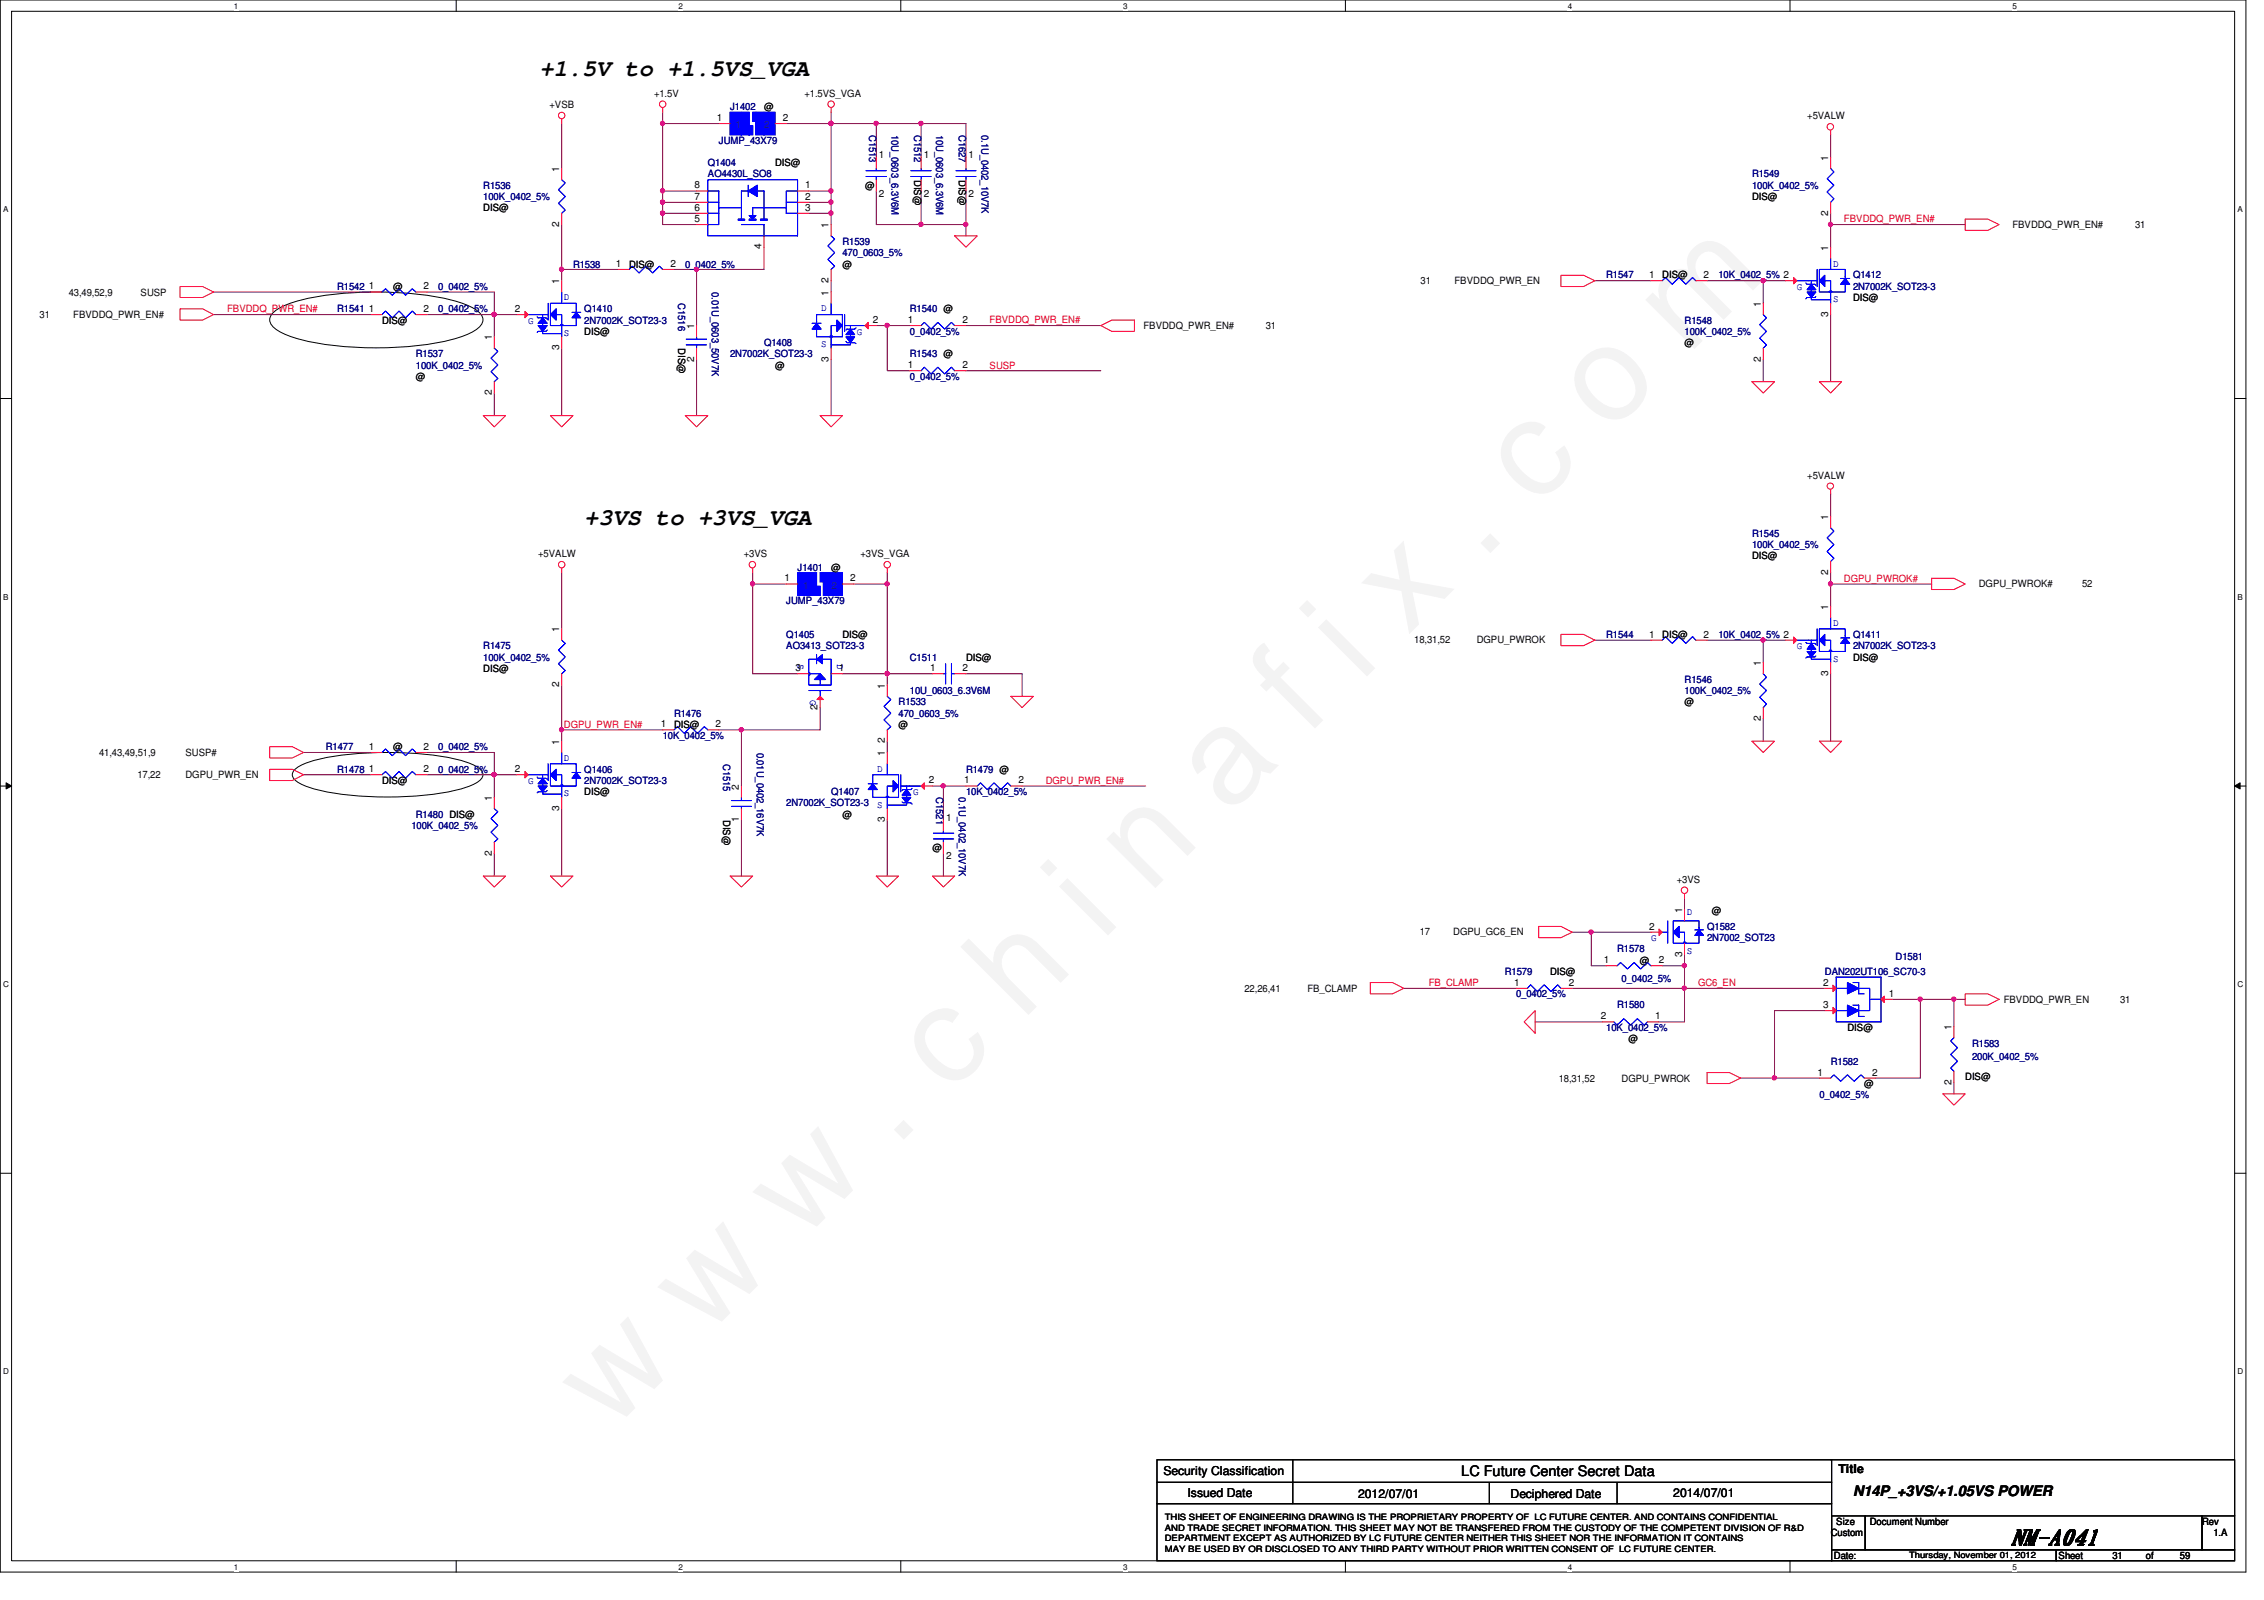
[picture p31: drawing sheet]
<svg xmlns="http://www.w3.org/2000/svg" width="297mm" height="210mm" viewBox="0 0 297 210" stroke-linecap="round" stroke-linejoin="round" font-family="sans-serif">
<defs><g id="words">
<text font-size="17.6" fill="#f0f" x="80.1" y="188" transform="rotate(-45 80.1 188)">w w w . c h i n a f i x . c o m</text>
<g font-size="3.1">
<text x="70.8" y="10">+1.5V to +1.5VS_VGA</text>
<text x="76.7" y="68.9">+3VS to +3VS_VGA</text>
</g>
<text font-size="2.8" x="263.7" y="202.7">NM-A041</text>
<g font-size="1.9">
<text x="191.7" y="193.7">LC Future Center Secret Data</text>
<text x="243.1" y="196.2">N14P_+3VS/+1.05VS POWER</text>
</g>
<g font-size="1.6">
<text x="152.7" y="193.5">Security Classification</text>
<text x="155.8" y="196.3">Issued Date</text>
<text x="178.2" y="196.5">2012/07/01</text>
<text x="198.2" y="196.5">Deciphered Date</text>
<text x="219.5" y="196.3">2014/07/01</text>
<text x="241.2" y="193.2">Title</text>
</g>
<g font-size="1.3">
<text x="72.1" y="14.1">+VSB</text>
<text x="85.8" y="12.7">+1.5V</text>
<text x="94.1" y="15.9">1</text>
<text x="100.2" y="14.4">@</text>
<text x="102.7" y="15.9">2</text>
<text x="105.5" y="12.7">+1.5VS_VGA</text>
<text x="237.1" y="15.6">+5VALW</text>
<text x="73.4" y="22.6" transform="rotate(-90 73.4 22.6)">1</text>
<text x="101.7" y="21.8">DIS@</text>
<text x="115.3" y="20.8">1</text>
<text x="119.9" y="23.6" transform="rotate(90 119.9 23.6)">DIS@</text>
<text x="121.2" y="20.8">1</text>
<text x="125.8" y="23.6" transform="rotate(90 125.8 23.6)">DIS@</text>
<text x="127.1" y="20.8">1</text>
<text x="239.9" y="21.1" transform="rotate(-90 239.9 21.1)">1</text>
<text x="63.4" y="27.7">DIS@</text>
<text x="73.4" y="29.8" transform="rotate(-90 73.4 29.8)">2</text>
<text x="91.1" y="27.6">6</text>
<text x="91.1" y="29.1">5</text>
<text x="91.1" y="26.2">7</text>
<text x="91.1" y="24.7">8</text>
<text x="105.7" y="26.2">2</text>
<text x="105.7" y="24.7">1</text>
<text x="105.7" y="27.6">3</text>
<text x="108.7" y="29.9" transform="rotate(-90 108.7 29.9)">1</text>
<text x="113.5" y="24.8">@</text>
<text x="115.3" y="25.8">2</text>
<text x="121.2" y="25.8">2</text>
<text x="127.1" y="25.8">2</text>
<text x="229.9" y="26.2">DIS@</text>
<text x="239.9" y="28.3" transform="rotate(-90 239.9 28.3)">2</text>
<text x="264" y="29.9">FBVDDQ_PWR_EN#</text>
<text x="280.1" y="29.9">31</text>
<text x="80.8" y="35">1</text>
<text x="82.5" y="35.1">DIS@</text>
<text x="88" y="35">2</text>
<text x="99.9" y="32.7" transform="rotate(-90 99.9 32.7)">4</text>
<text x="110.5" y="35.1">@</text>
<text x="239.9" y="32.9" transform="rotate(-90 239.9 32.9)">1</text>
<text x="5.2" y="41.7">31</text>
<text x="9" y="38.8">43,49,52,9</text>
<text x="9.6" y="41.7">FBVDDQ_PWR_EN#</text>
<text x="18.5" y="38.8">SUSP</text>
<text x="48.4" y="38">1</text>
<text x="48.4" y="40.9">1</text>
<text x="51.6" y="38">@</text>
<text x="55.6" y="38">2</text>
<text x="55.6" y="40.9">2</text>
<text x="67.6" y="40.9">2</text>
<text x="73.4" y="37.3" transform="rotate(-90 73.4 37.3)">1</text>
<text x="108.7" y="38.8" transform="rotate(-90 108.7 38.8)">1</text>
<text x="108.7" y="37.1" transform="rotate(-90 108.7 37.1)">2</text>
<text x="186.4" y="37.3">31</text>
<text x="190.8" y="37.3">FBVDDQ_PWR_EN</text>
<text x="216.4" y="36.5">1</text>
<text x="218.1" y="36.5">DIS@</text>
<text x="223.5" y="36.5">2</text>
<text x="231" y="40.3" transform="rotate(-90 231 40.3)">1</text>
<text x="239.9" y="41.6" transform="rotate(-90 239.9 41.6)">3</text>
<text x="243.1" y="39.5">DIS@</text>
<text x="50.1" y="42.5">DIS@</text>
<text x="64.5" y="44.7" transform="rotate(-90 64.5 44.7)">1</text>
<text x="73.4" y="46" transform="rotate(-90 73.4 46)">3</text>
<text x="76.7" y="43.9">DIS@</text>
<text x="89" y="45.7" transform="rotate(90 89 45.7)">DIS@</text>
<text x="91.1" y="47.5" transform="rotate(-90 91.1 47.5)">2</text>
<text x="91.1" y="43.2" transform="rotate(-90 91.1 43.2)">1</text>
<text x="108.7" y="47.5" transform="rotate(-90 108.7 47.5)">3</text>
<text x="114.5" y="42.4">2</text>
<text x="119.1" y="42.4">1</text>
<text x="126.3" y="42.4">2</text>
<text x="150" y="43.2">FBVDDQ_PWR_EN#</text>
<text x="166.1" y="43.2">31</text>
<text x="221" y="45.4">@</text>
<text x="231" y="47.5" transform="rotate(-90 231 47.5)">2</text>
<text x="54.6" y="49.8">@</text>
<text x="64.5" y="51.9" transform="rotate(-90 64.5 51.9)">2</text>
<text x="101.7" y="48.3">@</text>
<text x="119.1" y="48.3">1</text>
<text x="126.3" y="48.3">2</text>
<text x="237.1" y="62.8">+5VALW</text>
<text x="239.9" y="68.2" transform="rotate(-90 239.9 68.2)">1</text>
<text x="70.6" y="73.1">+5VALW</text>
<text x="97.6" y="73.1">+3VS</text>
<text x="102.9" y="76.3">1</text>
<text x="109" y="74.8">@</text>
<text x="111.5" y="76.3">2</text>
<text x="112.9" y="73.1">+3VS_VGA</text>
<text x="229.9" y="73.4">DIS@</text>
<text x="239.9" y="75.4" transform="rotate(-90 239.9 75.4)">2</text>
<text x="259.6" y="77">DGPU_PWROK#</text>
<text x="273.2" y="77">52</text>
<text x="73.4" y="83" transform="rotate(-90 73.4 83)">1</text>
<text x="110.5" y="83.7">DIS@</text>
<text x="216.4" y="83.7">1</text>
<text x="218.1" y="83.7">DIS@</text>
<text x="223.5" y="83.7">2</text>
<text x="239.9" y="80" transform="rotate(-90 239.9 80)">1</text>
<text x="63.4" y="88.1">DIS@</text>
<text x="104.4" y="88.1">3</text>
<text x="110.1" y="88.1">1</text>
<text x="122" y="88.1">1</text>
<text x="126.3" y="88.1">2</text>
<text x="126.7" y="86.7">DIS@</text>
<text x="185.5" y="84.4">18,31,52</text>
<text x="193.8" y="84.4">DGPU_PWROK</text>
<text x="231" y="87.4" transform="rotate(-90 231 87.4)">1</text>
<text x="239.9" y="88.7" transform="rotate(-90 239.9 88.7)">3</text>
<text x="243.1" y="86.7">DIS@</text>
<text x="73.4" y="90.2" transform="rotate(-90 73.4 90.2)">2</text>
<text x="86.7" y="95.4">1</text>
<text x="88.4" y="95.5">DIS@</text>
<text x="93.9" y="95.4">2</text>
<text x="107.3" y="93.1" transform="rotate(-90 107.3 93.1)">2</text>
<text x="116.1" y="90.3" transform="rotate(-90 116.1 90.3)">1</text>
<text x="117.9" y="95.5">@</text>
<text x="221" y="92.5">@</text>
<text x="231" y="94.6" transform="rotate(-90 231 94.6)">2</text>
<text x="13" y="99.1">41,43,49,51,9</text>
<text x="24.3" y="99.1">SUSP#</text>
<text x="48.4" y="101.3">1</text>
<text x="48.4" y="98.4">1</text>
<text x="51.6" y="98.4">@</text>
<text x="55.6" y="101.3">2</text>
<text x="55.6" y="98.4">2</text>
<text x="67.6" y="101.3">2</text>
<text x="73.4" y="97.7" transform="rotate(-90 73.4 97.7)">1</text>
<text x="116.1" y="99.2" transform="rotate(-90 116.1 99.2)">1</text>
<text x="116.1" y="97.5" transform="rotate(-90 116.1 97.5)">2</text>
<text x="18" y="102.1">17,22</text>
<text x="24.3" y="102.1">DGPU_PWR_EN</text>
<text x="50.1" y="102.8">DIS@</text>
<text x="64.5" y="105.1" transform="rotate(-90 64.5 105.1)">1</text>
<text x="73.4" y="106.4" transform="rotate(-90 73.4 106.4)">3</text>
<text x="76.7" y="104.3">DIS@</text>
<text x="94.9" y="107.6" transform="rotate(90 94.9 107.6)">DIS@</text>
<text x="96.9" y="107.9" transform="rotate(-90 96.9 107.9)">1</text>
<text x="96.9" y="103.6" transform="rotate(-90 96.9 103.6)">2</text>
<text x="110.5" y="107.3">@</text>
<text x="116.1" y="107.9" transform="rotate(-90 116.1 107.9)">3</text>
<text x="121.9" y="102.8">2</text>
<text x="124.1" y="107.7">1</text>
<text x="126.5" y="102.8">1</text>
<text x="133.6" y="102.8">2</text>
<text x="64.5" y="112.3" transform="rotate(-90 64.5 112.3)">2</text>
<text x="122.3" y="111.7">@</text>
<text x="124.1" y="112.7">2</text>
<text x="220" y="115.8">+3VS</text>
<text x="220.7" y="119.8" transform="rotate(-90 220.7 119.8)">1</text>
<text x="224.6" y="119.9">@</text>
<text x="186.3" y="122.7">17</text>
<text x="190.7" y="122.7">DGPU_GC6_EN</text>
<text x="216.4" y="122">2</text>
<text x="220.7" y="125.5" transform="rotate(-90 220.7 125.5)">3</text>
<text x="163.3" y="130.1">22,26,41</text>
<text x="171.5" y="130.1">FB_CLAMP</text>
<text x="198.7" y="129.3">1</text>
<text x="203.4" y="127.9">DIS@</text>
<text x="205.8" y="129.3">2</text>
<text x="210.4" y="126.4">1</text>
<text x="215.1" y="126.4">@</text>
<text x="217.6" y="126.4">2</text>
<text x="239.2" y="129.3">2</text>
<text x="247.8" y="130.8">1</text>
<text x="262.9" y="131.6">FBVDDQ_PWR_EN</text>
<text x="278.2" y="131.6">31</text>
<text x="210" y="133.7">2</text>
<text x="213.7" y="136.7">@</text>
<text x="217.2" y="133.7">1</text>
<text x="239.2" y="132.2">3</text>
<text x="242.4" y="135.3">DIS@</text>
<text x="256" y="135.1" transform="rotate(-90 256 135.1)">1</text>
<text x="204.5" y="141.9">18,31,52</text>
<text x="212.8" y="141.9">DGPU_PWROK</text>
<text x="238.5" y="141.1">1</text>
<text x="244.6" y="142.6">@</text>
<text x="245.6" y="141.1">2</text>
<text x="256" y="142.3" transform="rotate(-90 256 142.3)">2</text>
<text x="257.8" y="141.7">DIS@</text>
<text x="240.2" y="201.5">Custom</text>
<text x="240.9" y="200.1">Size</text>
<text x="245.3" y="200.1">Document Number</text>
<text x="288.9" y="200.1">Rev</text>
<text x="290.4" y="201.5">1.A</text>
<text x="240.6" y="204.5">Date:</text>
<text x="270.1" y="204.5">Sheet</text>
<text x="277.2" y="204.5">31</text>
<text x="281.6" y="204.5">of</text>
<text x="286" y="204.5">59</text>
</g>
<g font-size="1.3" fill="#000080">
<text x="95.8" y="14.4">J1402</text>
<text x="114" y="17.7" transform="rotate(90 114 17.7)">C1513</text>
<text x="117" y="17.7" transform="rotate(90 117 17.7)">10U_0603_6.3V6M</text>
<text x="119.9" y="17.7" transform="rotate(90 119.9 17.7)">C1512</text>
<text x="122.8" y="17.7" transform="rotate(90 122.8 17.7)">10U_0603_6.3V6M</text>
<text x="125.8" y="17.7" transform="rotate(90 125.8 17.7)">C1627</text>
<text x="128.8" y="17.7" transform="rotate(90 128.8 17.7)">0.1U_0402_10V7K</text>
<text x="92.9" y="21.8">Q1404</text>
<text x="92.9" y="23.3">AO4430L_SO8</text>
<text x="94.3" y="18.9">JUMP_43X79</text>
<text x="229.9" y="23.3">R1549</text>
<text x="63.4" y="24.8">R1536</text>
<text x="63.4" y="26.2">100K_0402_5%</text>
<text x="229.9" y="24.8">100K_0402_5%</text>
<text x="75.2" y="35.1">R1538</text>
<text x="89.9" y="35.1">0_0402_5%</text>
<text x="110.5" y="32.1">R1539</text>
<text x="110.5" y="33.6">470_0603_5%</text>
<text x="44.2" y="38">R1542</text>
<text x="44.2" y="41">R1541</text>
<text x="57.5" y="38">0_0402_5%</text>
<text x="57.5" y="41">0_0402_5%</text>
<text x="76.7" y="41">Q1410</text>
<text x="89" y="39.8" transform="rotate(90 89 39.8)">C1516</text>
<text x="93.4" y="38.3" transform="rotate(90 93.4 38.3)">0.01U_0603_50V7K</text>
<text x="119.4" y="41">R1540 @</text>
<text x="210.7" y="36.5">R1547</text>
<text x="225.5" y="36.5">10K_0402_5% 2</text>
<text x="243.1" y="36.5">Q1412</text>
<text x="243.1" y="38">2N7002K_SOT23-3</text>
<text x="54.6" y="46.9">R1537</text>
<text x="76.7" y="42.5">2N7002K_SOT23-3</text>
<text x="95.8" y="46.9">2N7002K_SOT23-3</text>
<text x="100.2" y="45.4">Q1408</text>
<text x="119.4" y="43.9">0_0402_5%</text>
<text x="119.4" y="46.9">R1543 @</text>
<text x="221" y="42.5">R1548</text>
<text x="221" y="43.9">100K_0402_5%</text>
<text x="54.6" y="48.3">100K_0402_5%</text>
<text x="119.4" y="49.8">0_0402_5%</text>
<text x="229.9" y="70.4">R1545</text>
<text x="229.9" y="71.9">100K_0402_5%</text>
<text x="104.6" y="74.8">J1401</text>
<text x="103.2" y="83.7">Q1405</text>
<text x="103.2" y="79.3">JUMP_43X79</text>
<text x="210.7" y="83.7">R1544</text>
<text x="225.5" y="83.7">10K_0402_5% 2</text>
<text x="243.1" y="83.7">Q1411</text>
<text x="63.4" y="85.2">R1475</text>
<text x="63.4" y="86.7">100K_0402_5%</text>
<text x="103.2" y="85.2">AO3413_SOT23-3</text>
<text x="119.4" y="86.7">C1511</text>
<text x="221" y="89.6">R1546</text>
<text x="243.1" y="85.2">2N7002K_SOT23-3</text>
<text x="88.4" y="94">R1476</text>
<text x="117.9" y="92.5">R1533</text>
<text x="117.9" y="94">470_0603_5%</text>
<text x="119.4" y="91.1">10U_0603_6.3V6M</text>
<text x="221" y="91.1">100K_0402_5%</text>
<text x="42.8" y="98.4">R1477</text>
<text x="44.2" y="101.4">R1478</text>
<text x="57.5" y="101.4">0_0402_5%</text>
<text x="57.5" y="98.4">0_0402_5%</text>
<text x="76.7" y="101.4">Q1406</text>
<text x="86.9" y="96.9">10K_0402_5%</text>
<text x="94.9" y="100.2" transform="rotate(90 94.9 100.2)">C1515</text>
<text x="99.3" y="98.7" transform="rotate(90 99.3 98.7)">0.01U_0402_16V7K</text>
<text x="126.7" y="101.4">R1479 @</text>
<text x="54.6" y="107.3">R1480 DIS@</text>
<text x="76.7" y="102.8">2N7002K_SOT23-3</text>
<text x="103.2" y="105.8">2N7002K_SOT23-3</text>
<text x="109" y="104.3">Q1407</text>
<text x="122.8" y="104.6" transform="rotate(90 122.8 104.6)">C1521</text>
<text x="125.8" y="104.6" transform="rotate(90 125.8 104.6)">0.1U_0402_10V7K</text>
<text x="126.7" y="104.3">10K_0402_5%</text>
<text x="54" y="108.8">100K_0402_5%</text>
<text x="212.2" y="124.9">R1578</text>
<text x="224" y="122">Q1582</text>
<text x="224" y="123.5">2N7002_SOT23</text>
<text x="248.7" y="126">D1581</text>
<text x="197.4" y="127.9">R1579</text>
<text x="198.9" y="130.9">0_0402_5%</text>
<text x="212.8" y="128.8">0_0402_5%</text>
<text x="239.4" y="127.9">DAN202UT106_SC70-3</text>
<text x="210.7" y="135.3">10K_0402_5%</text>
<text x="212.2" y="132.3">R1580</text>
<text x="258.7" y="137.3">R1583</text>
<text x="240.2" y="139.7">R1582</text>
<text x="258.7" y="139.1">200K_0402_5%</text>
<text x="238.7" y="144.1">0_0402_5%</text>
</g>
<g font-size="1.3" fill="#004080">
<text x="96.5" y="16.8">1</text>
<text x="100.2" y="16.8">2</text>
<text x="105.4" y="77.2">1</text>
<text x="109.1" y="77.2">2</text>
</g>
<g font-size="1.3" fill="#f00">
<text x="241.9" y="29.2">FBVDDQ_PWR_EN#</text>
<text x="29.8" y="41">FBVDDQ_PWR_EN#</text>
<text x="129.8" y="42.4">FBVDDQ_PWR_EN#</text>
<text x="129.8" y="48.3">SUSP</text>
<text x="241.9" y="76.3">DGPU_PWROK#</text>
<text x="74" y="95.5">DGPU_PWR_EN#</text>
<text x="137.2" y="102.8">DGPU_PWR_EN#</text>
<text x="187.4" y="129.4">FB_CLAMP</text>
<text x="222.8" y="129.4">GC6_EN</text>
</g>
<g font-size="1.3" fill="#00f">
<text x="240.5" y="35">D</text>
<text x="74" y="39.4">D</text>
<text x="107.7" y="40.9">D</text>
<text x="235.8" y="38.1">G</text>
<text x="240.5" y="39.7">S</text>
<text x="69.3" y="42.5">G</text>
<text x="74" y="44.1">S</text>
<text x="107.7" y="45.6">S</text>
<text x="112.4" y="43.9">G</text>
<text x="240.5" y="82.1">D</text>
<text x="104.7" y="87.1" transform="rotate(90 104.7 87.1)">S</text>
<text x="109.9" y="87.1" transform="rotate(90 109.9 87.1)">D</text>
<text x="235.8" y="85.2">G</text>
<text x="240.5" y="86.8">S</text>
<text x="106.3" y="91.8" transform="rotate(90 106.3 91.8)">G</text>
<text x="74" y="99.8">D</text>
<text x="115.1" y="101.3">D</text>
<text x="69.3" y="102.9">G</text>
<text x="74" y="104.5">S</text>
<text x="115.1" y="106">S</text>
<text x="119.8" y="104.4">G</text>
<text x="221.3" y="120">D</text>
<text x="216.6" y="123.5">G</text>
<text x="221.3" y="125.1">S</text>
</g>
<g font-size="1.1">
<text x="30.7" y="1.1">1</text>
<text x="89" y="1.1">2</text>
<text x="147.4" y="1.1">3</text>
<text x="205.7" y="1.1">4</text>
<text x="264" y="1.1">5</text>
<text x=".4" y="27.9">A</text>
<text x="293.6" y="27.9">A</text>
<text x=".4" y="78.7">B</text>
<text x="293.6" y="78.7">B</text>
<text x=".4" y="129.5">C</text>
<text x="293.6" y="129.5">C</text>
<text x=".4" y="180.3">D</text>
<text x="293.6" y="180.3">D</text>
<text x="152.8" y="202.2">DEPARTMENT EXCEPT AS AUTHORIZED BY LC FUTURE CENTER NEITHER THIS SHEET NOR THE INFORMATION IT CONTAINS</text>
<text x="152.8" y="203.6">MAY BE USED BY OR DISCLOSED TO ANY THIRD PARTY WITHOUT PRIOR WRITTEN CONSENT OF LC FUTURE CENTER.</text>
<text x="152.8" y="199.4">THIS SHEET OF ENGINEERING DRAWING IS THE PROPRIETARY PROPERTY OF LC FUTURE CENTER. AND CONTAINS CONFIDENTIAL</text>
<text x="152.8" y="200.8">AND TRADE SECRET INFORMATION. THIS SHEET MAY NOT BE TRANSFERED FROM THE CUSTODY OF THE COMPETENT DIVISION OF R&amp;D</text>
<text x="30.7" y="205.9">1</text>
<text x="89" y="205.9">2</text>
<text x="147.4" y="205.9">3</text>
<text x="205.7" y="205.9">4</text>
<text x="250.5" y="204.4">Thursday, November 01, 2012</text>
<text x="264" y="205.9">5</text>
</g>
</g></defs>
<path d="M0 0h294.7v206.2h-294.7zM1.5 1.5h291.7v203.3h-291.7z" fill="none" stroke="#000" stroke-width=".13"/>
<g fill="#fff">
<path d="M30.7 .2h.6v1.2h-.6z"/>
<path d="M30.7 204.9h.6v1.2h-.6z"/>
</g>
<path d="M59.9 0v1.5M59.9 204.8v1.4" fill="none" stroke="#000" stroke-width=".13"/>
<g fill="#fff">
<path d="M89 .2h.6v1.2h-.6z"/>
<path d="M89 204.9h.6v1.2h-.6z"/>
</g>
<path d="M118.2 0v1.5M118.2 204.8v1.4" fill="none" stroke="#000" stroke-width=".13"/>
<g fill="#fff">
<path d="M147.4 .2h.5v1.2h-.5z"/>
<path d="M147.4 204.9h.5v1.2h-.5z"/>
</g>
<path d="M176.5 0v1.5M176.5 204.8v1.4" fill="none" stroke="#000" stroke-width=".13"/>
<g fill="#fff">
<path d="M205.7 .2h.6v1.2h-.6z"/>
<path d="M205.7 204.9h.6v1.2h-.6z"/>
</g>
<path d="M234.9 0v1.5M234.9 204.8v1.4" fill="none" stroke="#000" stroke-width=".13"/>
<g fill="#fff">
<path d="M264 .2h.6v1.2h-.6z"/>
<path d="M264 204.9h.6v1.2h-.6z"/>
<path d="M.4 26.9h.7v1.2h-.7z"/>
<path d="M293.6 26.9h.7v1.2h-.7z"/>
<path d="M.4 77.7h.7v1.2h-.7z"/>
<path d="M293.6 77.7h.7v1.2h-.7z"/>
</g>
<path d="M0 52.3h1.5M293.2 52.3h1.5" fill="none" stroke="#000" stroke-width=".13"/>
<g fill="#fff">
<path d="M.4 128.5h.8v1.2h-.8z"/>
<path d="M293.6 128.5h.7v1.2h-.7z"/>
</g>
<path d="M0 103.1h1.5M.8 102.7l.7 .4-.7 .4zM293.2 103.1l.7-.4v.8zM293.2 103.1h1.5" fill="none" stroke="#000" stroke-width=".13"/>
<path d="M.8 102.7l.7 .4-.7 .4zM293.2 103.1l.7-.4v.8z" fill="#000"/>
<g fill="#fff">
<path d="M.4 179.3h.8v1.2h-.8z"/>
<path d="M293.6 179.3h.7v1.2h-.7z"/>
</g>
<path d="M35.8 41a11.3 11.3 0 0 1 5.6-2 46.9 46.9 0 0 1 18.4 .5 7.4 7.4 0 0 1 3.1 1.5 1.17 1.17 0 0 1 0 1.9 11.4 11.4 0 0 1-5.5 2.1 45.9 45.9 0 0 1-18.5-.6 7.3 7.3 0 0 1-3.1-1.5 1.18 1.18 0 0 1 0-1.9zM38.8 100.8a12.7 12.7 0 0 1 5.7-1.7 47.9 47.9 0 0 1 15.2 .5 8.2 8.2 0 0 1 3.2 1.2 .91 .91 0 0 1 0 1.6 13.1 13.1 0 0 1-5.7 1.8 46.9 46.9 0 0 1-15.2-.5 8.2 8.2 0 0 1-3.2-1.3 .91 .91 0 0 1 0-1.6zM0 153.9h1.5M293.2 153.9h1.5" fill="none" stroke="#000" stroke-width=".13"/>
<path d="M28 38.3h20.7M64.8 41.3v2.9" fill="none" stroke="#800040" stroke-width=".13"/>
<circle cx="64.8" cy="41.2" r=".29" fill="#f0f"/>
<circle cx="64.8" cy="41.2" r=".29" fill="none" stroke="#f0f" stroke-width=".13"/>
<path d="M73.7 16.2v5.9M64.8 38.3v3h3M28 41.3h20.7M64.8 51.6v2.9" fill="none" stroke="#800040" stroke-width=".13"/>
<circle cx="64.8" cy="41.2" r=".29" fill="#f0f"/>
<circle cx="64.8" cy="41.2" r=".29" fill="none" stroke="#f0f" stroke-width=".13"/>
<path d="M86.9 14.7v1.5h7.4M109 14.7v1.5" fill="none" stroke="#800040" stroke-width=".13"/>
<circle cx="86.9" cy="16.2" r=".29" fill="#f0f"/>
<circle cx="86.9" cy="16.2" r=".29" fill="none" stroke="#f0f" stroke-width=".13"/>
<path d="M86.9 16.2v8.9h4.5M103.2 16.2h5.8M120.9 16.2h-5.9v4.4M126.7 16.2v4.4M56 38.3h8.8M56 41.3h8.8" fill="none" stroke="#800040" stroke-width=".13"/>
<circle cx="114.9" cy="16.2" r=".29" fill="#f0f"/>
<circle cx="114.9" cy="16.2" r=".29" fill="none" stroke="#f0f" stroke-width=".13"/>
<path d="M126.7 16.2h-5.8v4.4" fill="none" stroke="#800040" stroke-width=".13"/>
<circle cx="120.8" cy="16.2" r=".29" fill="#f0f"/>
<circle cx="120.8" cy="16.2" r=".29" fill="none" stroke="#f0f" stroke-width=".13"/>
<path d="M109 16.2h6" fill="none" stroke="#800040" stroke-width=".13"/>
<circle cx="109" cy="16.2" r=".29" fill="#f0f"/>
<circle cx="109" cy="16.2" r=".29" fill="none" stroke="#f0f" stroke-width=".13"/>
<path d="M109 16.2v8.9" fill="none" stroke="#800040" stroke-width=".13"/>
<circle cx="109" cy="16.2" r=".29" fill="#f0f"/>
<circle cx="109" cy="16.2" r=".29" fill="none" stroke="#f0f" stroke-width=".13"/>
<path d="M240.2 76.6h13.2" fill="none" stroke="#800040" stroke-width=".13"/>
<circle cx="240.2" cy="76.6" r=".29" fill="#f0f"/>
<circle cx="240.2" cy="76.6" r=".29" fill="none" stroke="#f0f" stroke-width=".13"/>
<path d="M240.2 75.1v4.4M240.2 64.8v3M39.8 98.7h8.9M240.2 88.4v8.8M64.8 101.6v3" fill="none" stroke="#800040" stroke-width=".13"/>
<circle cx="64.8" cy="101.6" r=".29" fill="#f0f"/>
<circle cx="64.8" cy="101.6" r=".29" fill="none" stroke="#f0f" stroke-width=".13"/>
<path d="M64.8 98.7v2.9h3M39.8 101.6h8.9M64.8 112v2.9" fill="none" stroke="#800040" stroke-width=".13"/>
<circle cx="64.8" cy="101.6" r=".29" fill="#f0f"/>
<circle cx="64.8" cy="101.6" r=".29" fill="none" stroke="#f0f" stroke-width=".13"/>
<path d="M56 101.6h8.8" fill="none" stroke="#800040" stroke-width=".13"/>
<circle cx="64.8" cy="101.6" r=".29" fill="#f0f"/>
<circle cx="64.8" cy="101.6" r=".29" fill="none" stroke="#f0f" stroke-width=".13"/>
<path d="M56 98.7h8.8M257.8 131.1h-1.4v3.6M232.8 141.4h5.9" fill="none" stroke="#800040" stroke-width=".13"/>
<circle cx="256.3" cy="131.1" r=".29" fill="#f0f"/>
<circle cx="256.3" cy="131.1" r=".29" fill="none" stroke="#f0f" stroke-width=".13"/>
<path d="M256.4 131.1h-4.4v10.3M256.4 142v1.5" fill="none" stroke="#800040" stroke-width=".13"/>
<circle cx="251.9" cy="131.1" r=".29" fill="#f0f"/>
<circle cx="251.9" cy="131.1" r=".29" fill="none" stroke="#f0f" stroke-width=".13"/>
<path d="M240.2 29.5h17.6M221 129.7h18.4M232.8 132.6h6.6M248.3 131.1h3.7M246.1 141.4h5.9" fill="none" stroke="#800040" stroke-width=".13"/>
<circle cx="240.2" cy="29.4" r=".29" fill="#f0f"/>
<circle cx="240.2" cy="29.4" r=".29" fill="none" stroke="#f0f" stroke-width=".13"/>
<path d="M240.2 17.7v2.9M240.2 28v4.4M240.2 41.3v8.8" fill="none" stroke="#800040" stroke-width=".13"/>
<g fill="none" stroke="#f00" stroke-width=".13">
<path d="M73.7 15.6v.6M86.9 14.1v.6M109 14.1v.6M240.2 17.1v.6M23.6 37.6h3l1.4 .7-1.4 .7h-3zM120.9 20.6v1.5M120.9 23.6v1.5M257.8 28.7h3l1.5 .8-1.5 .7h-3zM23.6 40.5h3l1.4 .8-1.4 .7h-3zM63.4 54.5h2.9l-1.5 1.5zM238.7 50.1h2.9l-1.4 1.5zM240.2 64.2v.6"/>
<path d="M240.2 67.8v1.5M240.2 73.7v1.4M253.4 75.9h3l1.4 .7-1.4 .7h-3zM35.4 98h2.9l1.5 .7-1.5 .7h-2.9zM238.7 97.2h2.9l-1.4 1.5zM35.4 100.9h2.9l1.5 .7-1.5 .8h-2.9zM63.4 114.9h2.9l-1.5 1.5zM64.8 104.6v1.5M64.8 110.5v1.5M257.8 130.4h3l1.5 .7-1.5 .8h-3zM238.7 141.4h1.5M244.6 141.4h1.5"/>
<path d="M254.9 143.5h2.9l-1.4 1.5z"/>
<circle cx="73.7" cy="15.1" r=".43"/>
<circle cx="86.9" cy="13.7" r=".43"/>
<circle cx="109" cy="13.7" r=".43"/>
<circle cx="240.1" cy="16.6" r=".43"/>
<circle cx="240.2" cy="63.8" r=".42"/>
</g>
<path d="M151.8 191.5h88.5v3h-88.5zM151.8 194.5h88.5v2.8h-88.5zM151.8 197.3h88.5v7.5h-88.5zM169.6 191.5v5.8M195.4 194.5v2.8M212.2 194.5v2.8M240.2 191.5h53v7.4M240.3 198.9h4.4v4.4h-4.4zM244.7 198.9h44.2v4.4h-44.2zM288.9 198.9h4.3v4.4h-4.3zM240.3 203.3h29.5v1.5h-29.5zM269.8 203.3h23.4v1.5h-23.4z" fill="none" stroke="#000" stroke-width=".13"/>
<path d="M119.5 23.2h2.7M119.5 22.4h2.7M120.9 22.1v.3M120.9 23.2v.4M240.2 69.3l.4 .4-.9 .9 .9 .9-.9 .8 .9 .9-.4 .5M64.8 106.1l.5 .4-.9 .9 .9 .9-.9 .9 .9 .9-.5 .4M240.2 141.4l.4-.4 .9 .9 .9-.9 .9 .9 .9-.9 .4 .4" fill="none" stroke="#00f" stroke-width=".13"/>
<path d="M239.4 83.2v1.5l-.7-.7z" fill="#00f"/>
<path d="M239.4 83.2v1.5l-.7-.7z" fill="none" stroke="#00f" stroke-width=".13"/>
<path d="M242.1 83.7l.6 .7h-1.2z" fill="#00f"/>
<path d="M237.2 84h1.2M238.4 82.5v2.2M240 85.5v-.2h.3v.2h-.1M240.2 85.5v1.4M241.5 83.7h1.2M242.1 84.4v1.1h-1.9M242.1 83.7v-1.2h-3.4v3h1.5v-1.5h-.8M242.1 83.7l.6 .7h-1.2z" fill="none" stroke="#00f" stroke-width=".13"/>
<path d="M237.6 84.4l.6 .8h-1.1z" fill="#00f"/>
<path d="M237.6 84.4l.6 .8h-1.1z" fill="none" stroke="#00f" stroke-width=".13"/>
<path d="M237.1 85.5h1.1l-.6 .7z" fill="#00f"/>
<path d="M237.1 84.4h1l.1 .2M237.1 85.5h1.1l-.6 .7zM237.6 85.2h.1M237.6 84v.4M237.6 85.2v.3M237.6 86.2v.3h2.6M238.2 86.1l-.1 .1h-1M240.2 81v1.5" fill="none" stroke="#00f" stroke-width=".13"/>
<path d="M239.4 83.2v1.5l-.7-.7z" fill="#00f"/>
<path d="M239.4 83.2v1.5l-.7-.7z" fill="none" stroke="#00f" stroke-width=".13"/>
<path d="M242.1 83.7l.6 .7h-1.2z" fill="#00f"/>
<path d="M237.2 84h1.2M238.4 82.5v2.2M240 85.5v-.2h.3v.2h-.1M240.2 85.5v1.4M241.5 83.7h1.2M242.1 84.4v1.1h-1.9M242.1 83.7v-1.2h-3.4v3h1.5v-1.5h-.8M242.1 83.7l.6 .7h-1.2z" fill="none" stroke="#00f" stroke-width=".13"/>
<path d="M237.6 84.4l.6 .8h-1.1z" fill="#00f"/>
<path d="M237.6 84.4l.6 .8h-1.1z" fill="none" stroke="#00f" stroke-width=".13"/>
<path d="M237.1 85.5h1.1l-.6 .7z" fill="#00f"/>
<g fill="none" stroke="#00f" stroke-width=".13">
<path d="M50.1 38.3l.5-.4 .9 .8 .9-.8 .8 .8 .9-.8 .5 .4M73.7 23.6l.5 .4-.9 .9 .9 .9-.9 .9 .9 .9-.5 .4M125.4 23.2h2.6M125.4 22.4h2.6M126.7 22.1v.3M126.7 23.2v.4M240.2 22.1l.4 .5-.9 .9 .9 .8-.9 .9 .9 .9-.4 .4M64.8 45.7l.5 .4-.9 .9 .9 .9-.9 .9 .9 .9-.5 .4M237.1 84.4h1l.1 .2M237.1 85.5h1.1l-.6 .7zM237.6 85.2h.1M237.6 84v.4"/>
<path d="M237.6 85.2v.3M237.6 86.2v.3h2.6M238.2 86.1l-.1 .1h-1M240.2 81v1.5"/>
</g>
<path d="M48.7 38.3h1.4M54.6 38.3h1.4M73.7 22.1v1.5M126.7 20.6v1.5M126.7 23.6v1.5M240.2 20.6v1.5M240.2 26.5v1.5M64.8 44.2v1.5M64.8 50.1v1.5M240.2 79.5v1.5M240.2 86.9v1.5" fill="none" stroke="#f00" stroke-width=".13"/>
<path d="M238.7 36.8l.7-.7v1.5z" fill="#00f"/>
<path d="M238.7 36.8l.7-.7v1.5z" fill="none" stroke="#00f" stroke-width=".13"/>
<path d="M242.1 36.5l.6 .8h-1.2z" fill="#00f"/>
<path d="M237.2 36.8h1.2M238.4 35.3v2.3M240 38.3v-.1h.3v.1h-.1M240.2 38.3v1.5M241.5 36.5h1.2M242.1 37.3v1h-1.9M242.1 36.5v-1.2h-3.4v3h1.5v-1.5h-.8M242.1 36.5l.6 .8h-1.2z" fill="none" stroke="#00f" stroke-width=".13"/>
<path d="M237.6 37.3l.6 .7h-1.1z" fill="#00f"/>
<path d="M237.6 37.3l.6 .7h-1.1z" fill="none" stroke="#00f" stroke-width=".13"/>
<path d="M237.1 38.3h1.1l-.6 .7z" fill="#00f"/>
<path d="M237.1 37.3h1l.1 .1M237.1 38.3h1.1l-.6 .7zM237.6 38h.1M237.6 36.8v.5M237.6 38v.3M237.6 39v.3h2.6M238.2 38.9l-.1 .1h-1M240.2 33.9v1.4" fill="none" stroke="#00f" stroke-width=".13"/>
<path d="M238.7 36.8l.7-.7v1.5z" fill="#00f"/>
<path d="M238.7 36.8l.7-.7v1.5z" fill="none" stroke="#00f" stroke-width=".13"/>
<path d="M242.1 36.5l.6 .8h-1.2z" fill="#00f"/>
<path d="M237.2 36.8h1.2M238.4 35.3v2.3M240 38.3v-.1h.3v.1h-.1M240.2 38.3v1.5M241.5 36.5h1.2M242.1 37.3v1h-1.9M242.1 36.5v-1.2h-3.4v3h1.5v-1.5h-.8M242.1 36.5l.6 .8h-1.2z" fill="none" stroke="#00f" stroke-width=".13"/>
<path d="M237.6 37.3l.6 .7h-1.1z" fill="#00f"/>
<path d="M237.6 37.3l.6 .7h-1.1z" fill="none" stroke="#00f" stroke-width=".13"/>
<path d="M237.1 38.3h1.1l-.6 .7z" fill="#00f"/>
<g fill="none" stroke="#00f" stroke-width=".13">
<path d="M113.6 23.2h2.7M113.6 22.4h2.7M115 22.1v.3M115 23.2v.4M237.1 37.3h1l.1 .1M237.1 38.3h1.1l-.6 .7zM237.6 38h.1M237.6 36.8v.5M237.6 38v.3M237.6 39v.3h2.6M238.2 38.9l-.1 .1h-1M240.2 33.9v1.4"/>
<path d="M50.1 41.3l.5-.5 .9 .9 .9-.9 .8 .9 .9-.9 .5 .5M50.1 98.7l.5-.4 .9 .8 .9-.8 .8 .8 .9-.8 .5 .4M50.1 101.6l.5-.4 .9 .9 .9-.9 .8 .9 .9-.9 .5 .4M256.4 136.1l-.5 .5 .9 .9-.9 .8 .9 .9-.9 .9 .5 .4"/>
</g>
<path d="M115 20.6v1.5M115 23.6v1.5M240.2 32.4v1.5M240.2 39.8v1.5M48.7 41.3h1.4M54.6 41.3h1.4M48.7 98.7h1.4M54.6 98.7h1.4M48.7 101.6h1.4M54.6 101.6h1.4M256.4 134.7v1.4M256.4 140.5v1.5" fill="none" stroke="#f00" stroke-width=".13"/>
<path d="M242.4 128.9l1.5 .8-1.5 .7z" fill="#00f"/>
<path d="M242.4 128.9l1.5 .8-1.5 .7z" fill="none" stroke="#00f" stroke-width=".13"/>
<path d="M242.4 131.9l1.5 .7-1.5 .7z" fill="#00f"/>
<path d="M240.9 129.7h1.5M240.9 132.6h1.5M240.9 128.2h5.9v5.9h-5.9zM242.4 131.9l1.5 .7-1.5 .7zM243.1 128.9h.8v1.5h.7M243.1 131.9h.8v1.4h.7M243.9 129.7h1.4v2.9h-1.4M245.3 131.1h1.5" fill="none" stroke="#00f" stroke-width=".13"/>
<path d="M242.4 128.9l1.5 .8-1.5 .7z" fill="#00f"/>
<path d="M242.4 128.9l1.5 .8-1.5 .7z" fill="none" stroke="#00f" stroke-width=".13"/>
<path d="M242.4 131.9l1.5 .7-1.5 .7z" fill="#00f"/>
<path d="M240.9 129.7h1.5M240.9 132.6h1.5M240.9 128.2h5.9v5.9h-5.9zM242.4 131.9l1.5 .7-1.5 .7zM243.1 128.9h.8v1.5h.7M243.1 131.9h.8v1.4h.7M243.9 129.7h1.4v2.9h-1.4M245.3 131.1h1.5" fill="none" stroke="#00f" stroke-width=".13"/>
<path d="M240.5 129.2l.4 .5-.4 .4z" fill="#f00"/>
<path d="M239.4 129.7h1.5M240.5 129.2l.4 .5-.4 .4z" fill="none" stroke="#f00" stroke-width=".13"/>
<path d="M240.5 132.2l.4 .4-.4 .4z" fill="#f00"/>
<path d="M239.4 132.6h1.5M240.5 132.2l.4 .4-.4 .4z" fill="none" stroke="#f00" stroke-width=".13"/>
<path d="M246.8 131.1l.4-.4v.8z" fill="#f00"/>
<path d="M246.8 131.1l.4-.4v.8zM246.8 131.1h1.5" fill="none" stroke="#f00" stroke-width=".13"/>
<path d="M95.8 14.7h1.5v3h-1.5z" fill-rule="evenodd" fill="#00f"/>
<path d="M95.8 14.7h1.5v3h-1.5z" fill="none" stroke="#00f" stroke-width=".13"/>
<path d="M97.3 14.7h1v3h-1z" fill-rule="evenodd" fill="#00f"/>
<path d="M97.3 14.7h1v3h-1z" fill="none" stroke="#00f" stroke-width=".13"/>
<path d="M98.3 16.5h.5v1.2h-.5z" fill-rule="evenodd" fill="#00f"/>
<path d="M98.3 16.5h.5v1.2h-.5z" fill="none" stroke="#00f" stroke-width=".13"/>
<path d="M98.8 14.7h.4v1.2h-.4z" fill-rule="evenodd" fill="#00f"/>
<path d="M98.8 14.7h.4v1.2h-.4z" fill="none" stroke="#00f" stroke-width=".13"/>
<path d="M99.2 14.7h1v3h-1z" fill-rule="evenodd" fill="#00f"/>
<path d="M99.2 14.7h1v3h-1z" fill="none" stroke="#00f" stroke-width=".13"/>
<path d="M100.2 14.7h1.5v3h-1.5z" fill-rule="evenodd" fill="#00f"/>
<path d="M100.2 14.7h1.5v3h-1.5z" fill="none" stroke="#00f" stroke-width=".13"/>
<path d="M95.8 14.7h1.5v3h-1.5z" fill-rule="evenodd" fill="#00f"/>
<path d="M95.8 14.7h1.5v3h-1.5z" fill="none" stroke="#00f" stroke-width=".13"/>
<path d="M97.3 14.7h1v3h-1z" fill-rule="evenodd" fill="#00f"/>
<path d="M97.3 14.7h1v3h-1z" fill="none" stroke="#00f" stroke-width=".13"/>
<path d="M98.3 16.5h.5v1.2h-.5z" fill-rule="evenodd" fill="#00f"/>
<path d="M98.3 16.5h.5v1.2h-.5z" fill="none" stroke="#00f" stroke-width=".13"/>
<path d="M98.8 14.7h.4v1.2h-.4z" fill-rule="evenodd" fill="#00f"/>
<path d="M98.8 14.7h.4v1.2h-.4z" fill="none" stroke="#00f" stroke-width=".13"/>
<path d="M99.2 14.7h1v3h-1z" fill-rule="evenodd" fill="#00f"/>
<path d="M99.2 14.7h1v3h-1z" fill="none" stroke="#00f" stroke-width=".13"/>
<path d="M100.2 14.7h1.5v3h-1.5z" fill-rule="evenodd" fill="#00f"/>
<path d="M100.2 14.7h1.5v3h-1.5zM92.9 23.6h11.7v7.3h-11.7z" fill="none" stroke="#00f" stroke-width=".13"/>
<path d="M94.3 16.2h1.5M101.7 16.2h1.5" fill="none" stroke="#f00" stroke-width=".13"/>
<circle cx="64.8" cy="41.2" r=".29" fill="#f0f"/>
<circle cx="64.8" cy="41.2" r=".29" fill="none" stroke="#f0f" stroke-width=".13"/>
<circle cx="64.8" cy="41.2" r=".29" fill="#f0f"/>
<circle cx="64.8" cy="41.2" r=".29" fill="none" stroke="#f0f" stroke-width=".13"/>
<circle cx="86.9" cy="16.2" r=".29" fill="#f0f"/>
<circle cx="86.9" cy="16.2" r=".29" fill="none" stroke="#f0f" stroke-width=".13"/>
<circle cx="114.9" cy="16.2" r=".29" fill="#f0f"/>
<circle cx="114.9" cy="16.2" r=".29" fill="none" stroke="#f0f" stroke-width=".13"/>
<circle cx="120.8" cy="16.2" r=".29" fill="#f0f"/>
<circle cx="120.8" cy="16.2" r=".29" fill="none" stroke="#f0f" stroke-width=".13"/>
<circle cx="109" cy="16.2" r=".29" fill="#f0f"/>
<circle cx="109" cy="16.2" r=".29" fill="none" stroke="#f0f" stroke-width=".13"/>
<circle cx="109" cy="16.2" r=".29" fill="#f0f"/>
<circle cx="109" cy="16.2" r=".29" fill="none" stroke="#f0f" stroke-width=".13"/>
<circle cx="240.2" cy="76.6" r=".29" fill="#f0f"/>
<circle cx="240.2" cy="76.6" r=".29" fill="none" stroke="#f0f" stroke-width=".13"/>
<circle cx="64.8" cy="101.6" r=".29" fill="#f0f"/>
<circle cx="64.8" cy="101.6" r=".29" fill="none" stroke="#f0f" stroke-width=".13"/>
<circle cx="64.8" cy="101.6" r=".29" fill="#f0f"/>
<circle cx="64.8" cy="101.6" r=".29" fill="none" stroke="#f0f" stroke-width=".13"/>
<circle cx="64.8" cy="101.6" r=".29" fill="#f0f"/>
<circle cx="64.8" cy="101.6" r=".29" fill="none" stroke="#f0f" stroke-width=".13"/>
<circle cx="256.3" cy="131.1" r=".29" fill="#f0f"/>
<circle cx="256.3" cy="131.1" r=".29" fill="none" stroke="#f0f" stroke-width=".13"/>
<circle cx="251.9" cy="131.1" r=".29" fill="#f0f"/>
<circle cx="251.9" cy="131.1" r=".29" fill="none" stroke="#f0f" stroke-width=".13"/>
<circle cx="240.2" cy="29.4" r=".29" fill="#f0f"/>
<circle cx="240.2" cy="29.4" r=".29" fill="none" stroke="#f0f" stroke-width=".13"/>
<use href="#words"/>
</svg>
